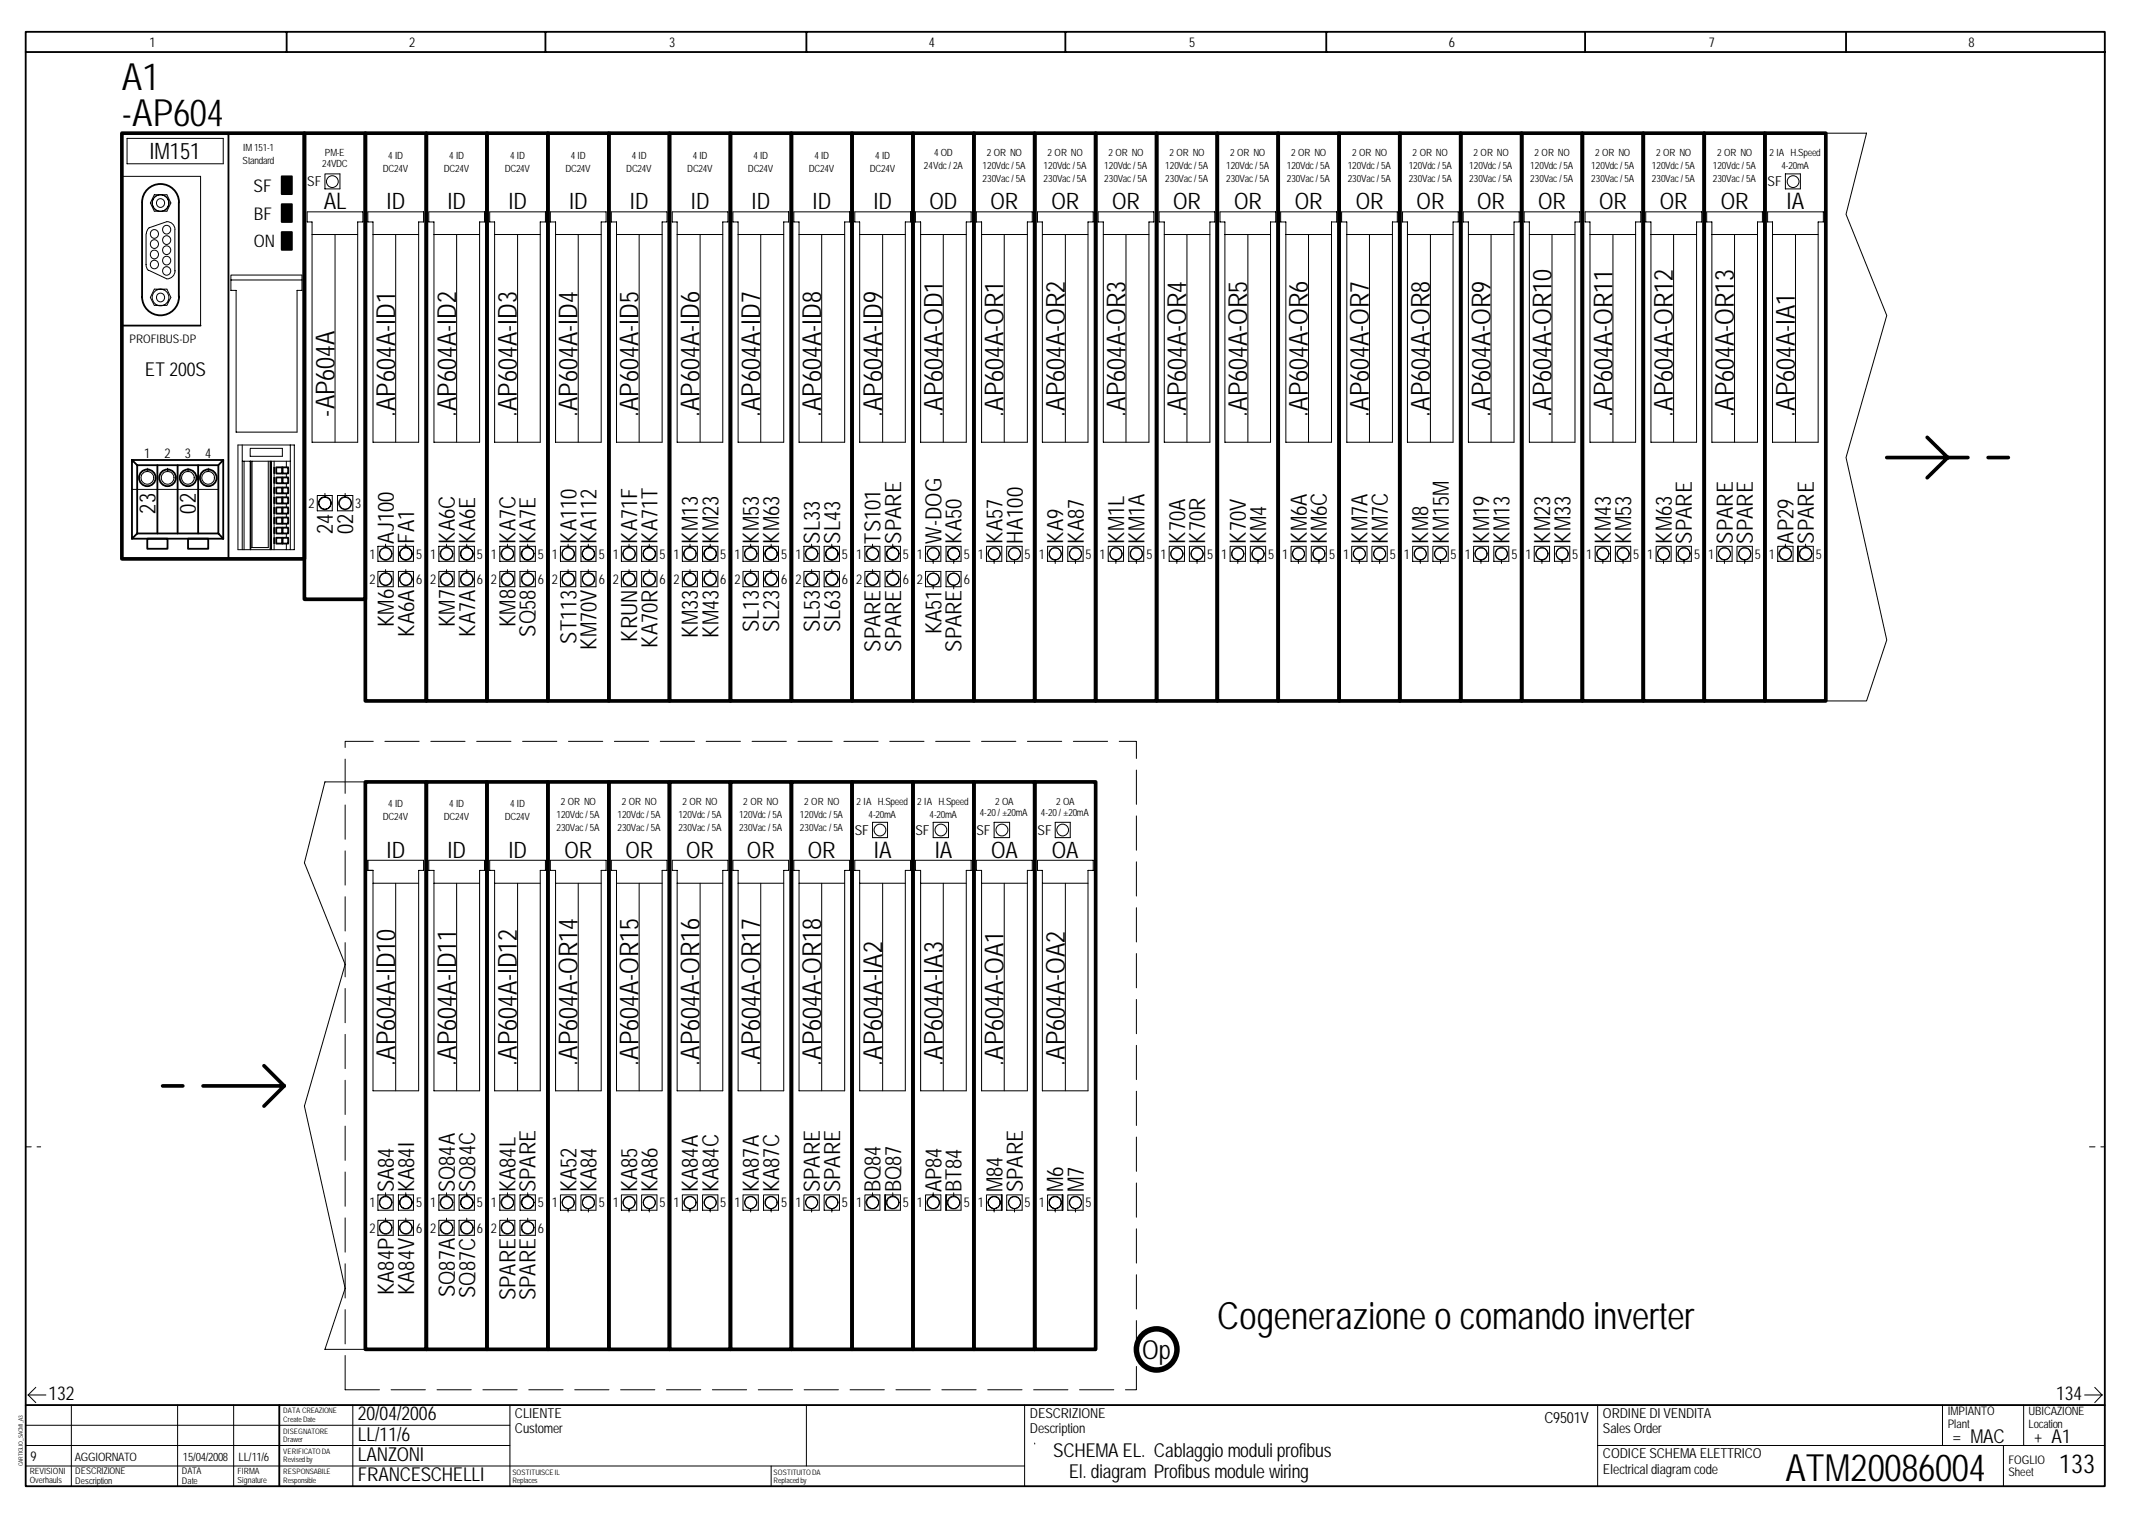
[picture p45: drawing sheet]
<svg xmlns="http://www.w3.org/2000/svg" width="297mm" height="210mm" viewBox="0 0 297 210" stroke-linecap="round" stroke-linejoin="round" font-family="sans-serif">
<defs><g id="words">
<g font-size="5.2">
<text x="16.8" y="17.4">-AP604</text>
<text x="16.8" y="12.4">A1</text>
<text x="168.3" y="183.8">Cogenerazione o comando inverter</text>
<text x="246.8" y="204.7">ATM20086004</text>
</g>
<g font-size="3.6">
<text x="46.2" y="57.6" transform="rotate(-90 46.2 57.6)">-AP604A</text>
<text x="54.6" y="57.6" transform="rotate(-90 54.6 57.6)">.AP604A-ID1</text>
<text x="63" y="57.6" transform="rotate(-90 63 57.6)">.AP604A-ID2</text>
<text x="71.5" y="57.6" transform="rotate(-90 71.5 57.6)">.AP604A-ID3</text>
<text x="79.8" y="57.6" transform="rotate(-90 79.8 57.6)">.AP604A-ID4</text>
<text x="88.3" y="57.6" transform="rotate(-90 88.3 57.6)">.AP604A-ID5</text>
<text x="96.7" y="57.6" transform="rotate(-90 96.7 57.6)">.AP604A-ID6</text>
<text x="105.1" y="57.6" transform="rotate(-90 105.1 57.6)">.AP604A-ID7</text>
<text x="113.5" y="57.6" transform="rotate(-90 113.5 57.6)">.AP604A-ID8</text>
<text x="121.9" y="57.6" transform="rotate(-90 121.9 57.6)">.AP604A-ID9</text>
<text x="130.3" y="57.6" transform="rotate(-90 130.3 57.6)">.AP604A-OD1</text>
<text x="138.7" y="57.6" transform="rotate(-90 138.7 57.6)">.AP604A-OR1</text>
<text x="147.2" y="57.6" transform="rotate(-90 147.2 57.6)">.AP604A-OR2</text>
<text x="155.6" y="57.6" transform="rotate(-90 155.6 57.6)">.AP604A-OR3</text>
<text x="164" y="57.6" transform="rotate(-90 164 57.6)">.AP604A-OR4</text>
<text x="172.4" y="57.6" transform="rotate(-90 172.4 57.6)">.AP604A-OR5</text>
<text x="180.8" y="57.6" transform="rotate(-90 180.8 57.6)">.AP604A-OR6</text>
<text x="189.2" y="57.6" transform="rotate(-90 189.2 57.6)">.AP604A-OR7</text>
<text x="197.6" y="57.6" transform="rotate(-90 197.6 57.6)">.AP604A-OR8</text>
<text x="206" y="57.6" transform="rotate(-90 206 57.6)">.AP604A-OR9</text>
<text x="214.4" y="57.6" transform="rotate(-90 214.4 57.6)">.AP604A-OR10</text>
<text x="222.9" y="57.6" transform="rotate(-90 222.9 57.6)">.AP604A-OR11</text>
<text x="231.2" y="57.6" transform="rotate(-90 231.2 57.6)">.AP604A-OR12</text>
<text x="239.7" y="57.6" transform="rotate(-90 239.7 57.6)">.AP604A-OR13</text>
<text x="248.1" y="57.6" transform="rotate(-90 248.1 57.6)">.AP604A-IA1</text>
<text x="54.6" y="147.4" transform="rotate(-90 54.6 147.4)">.AP604A-ID10</text>
<text x="63" y="147.4" transform="rotate(-90 63 147.4)">.AP604A-ID11</text>
<text x="71.5" y="147.4" transform="rotate(-90 71.5 147.4)">.AP604A-ID12</text>
<text x="79.8" y="147.4" transform="rotate(-90 79.8 147.4)">.AP604A-OR14</text>
<text x="88.3" y="147.4" transform="rotate(-90 88.3 147.4)">.AP604A-OR15</text>
<text x="96.7" y="147.4" transform="rotate(-90 96.7 147.4)">.AP604A-OR16</text>
<text x="105.1" y="147.4" transform="rotate(-90 105.1 147.4)">.AP604A-OR17</text>
<text x="113.5" y="147.4" transform="rotate(-90 113.5 147.4)">.AP604A-OR18</text>
<text x="121.9" y="147.4" transform="rotate(-90 121.9 147.4)">.AP604A-IA2</text>
<text x="130.3" y="147.4" transform="rotate(-90 130.3 147.4)">.AP604A-IA3</text>
<text x="138.7" y="147.4" transform="rotate(-90 138.7 147.4)">.AP604A-OA1</text>
<text x="147.2" y="147.4" transform="rotate(-90 147.2 147.4)">.AP604A-OA2</text>
<text x="157.9" y="187.9">Op</text>
<text x="284.6" y="203.7">133</text>
</g>
<g font-size="3.2">
<text x="44.7" y="29">AL</text>
<text x="246.9" y="29">IA</text>
<text x="120.8" y="118.6">IA</text>
<text x="129.2" y="118.6">IA</text>
</g>
<g font-size="3.1">
<text x="20.7" y="22">IM151</text>
<text x="53.4" y="29">ID</text>
<text x="61.8" y="29">ID</text>
<text x="70.3" y="29">ID</text>
<text x="78.7" y="29">ID</text>
<text x="87.1" y="29">ID</text>
<text x="95.5" y="29">ID</text>
<text x="103.9" y="29">ID</text>
<text x="112.3" y="29">ID</text>
<text x="120.7" y="29">ID</text>
<text x="128.5" y="29">OD</text>
<text x="136.9" y="29">OR</text>
<text x="145.3" y="29">OR</text>
<text x="153.7" y="29">OR</text>
<text x="162.2" y="29">OR</text>
<text x="170.6" y="29">OR</text>
<text x="179" y="29">OR</text>
<text x="187.4" y="29">OR</text>
<text x="195.8" y="29">OR</text>
<text x="204.2" y="29">OR</text>
<text x="212.6" y="29">OR</text>
<text x="221" y="29">OR</text>
<text x="229.4" y="29">OR</text>
<text x="237.8" y="29">OR</text>
<text x="21.5" y="71" transform="rotate(-90 21.5 71)">23</text>
<text x="27.1" y="71" transform="rotate(-90 27.1 71)">02</text>
<text x="46" y="73.8" transform="rotate(-90 46 73.8)">24</text>
<text x="48.8" y="73.8" transform="rotate(-90 48.8 73.8)">02</text>
<text x="54.4" y="75.2" transform="rotate(-90 54.4 75.2)">AJ100</text>
<text x="57.2" y="75.2" transform="rotate(-90 57.2 75.2)">FA1</text>
<text x="62.9" y="75.2" transform="rotate(-90 62.9 75.2)">KA6C</text>
<text x="65.7" y="75.2" transform="rotate(-90 65.7 75.2)">KA6E</text>
<text x="71.2" y="75.2" transform="rotate(-90 71.2 75.2)">KA7C</text>
<text x="74" y="75.2" transform="rotate(-90 74 75.2)">KA7E</text>
<text x="79.7" y="75.2" transform="rotate(-90 79.7 75.2)">KA110</text>
<text x="82.5" y="75.2" transform="rotate(-90 82.5 75.2)">KA112</text>
<text x="88.1" y="75.2" transform="rotate(-90 88.1 75.2)">KA71F</text>
<text x="90.9" y="75.2" transform="rotate(-90 90.9 75.2)">KA71T</text>
<text x="96.5" y="75.2" transform="rotate(-90 96.5 75.2)">KM13</text>
<text x="99.3" y="75.2" transform="rotate(-90 99.3 75.2)">KM23</text>
<text x="104.9" y="75.2" transform="rotate(-90 104.9 75.2)">KM53</text>
<text x="107.7" y="75.2" transform="rotate(-90 107.7 75.2)">KM63</text>
<text x="113.3" y="75.2" transform="rotate(-90 113.3 75.2)">SL33</text>
<text x="116.1" y="75.2" transform="rotate(-90 116.1 75.2)">SL43</text>
<text x="121.7" y="75.2" transform="rotate(-90 121.7 75.2)">TS101</text>
<text x="124.5" y="75.2" transform="rotate(-90 124.5 75.2)">SPARE</text>
<text x="130.1" y="75.2" transform="rotate(-90 130.1 75.2)">W-DOG</text>
<text x="132.9" y="75.2" transform="rotate(-90 132.9 75.2)">KA50</text>
<text x="138.6" y="75.2" transform="rotate(-90 138.6 75.2)">KA57</text>
<text x="141.4" y="75.2" transform="rotate(-90 141.4 75.2)">HA100</text>
<text x="147" y="75.2" transform="rotate(-90 147 75.2)">KA9</text>
<text x="149.8" y="75.2" transform="rotate(-90 149.8 75.2)">KA87</text>
<text x="155.4" y="75.2" transform="rotate(-90 155.4 75.2)">KM1L</text>
<text x="158.2" y="75.2" transform="rotate(-90 158.2 75.2)">KM1A</text>
<text x="163.8" y="75.2" transform="rotate(-90 163.8 75.2)">K70A</text>
<text x="166.6" y="75.2" transform="rotate(-90 166.6 75.2)">K70R</text>
<text x="172.2" y="75.2" transform="rotate(-90 172.2 75.2)">K70V</text>
<text x="175" y="75.2" transform="rotate(-90 175 75.2)">KM4</text>
<text x="180.6" y="75.2" transform="rotate(-90 180.6 75.2)">KM6A</text>
<text x="183.4" y="75.2" transform="rotate(-90 183.4 75.2)">KM6C</text>
<text x="189" y="75.2" transform="rotate(-90 189 75.2)">KM7A</text>
<text x="191.8" y="75.2" transform="rotate(-90 191.8 75.2)">KM7C</text>
<text x="197.4" y="75.2" transform="rotate(-90 197.4 75.2)">KM8</text>
<text x="200.3" y="75.2" transform="rotate(-90 200.3 75.2)">KM15M</text>
<text x="205.8" y="75.2" transform="rotate(-90 205.8 75.2)">KM19</text>
<text x="208.6" y="75.2" transform="rotate(-90 208.6 75.2)">KM13</text>
<text x="214.3" y="75.2" transform="rotate(-90 214.3 75.2)">KM23</text>
<text x="217.1" y="75.2" transform="rotate(-90 217.1 75.2)">KM33</text>
<text x="222.6" y="75.2" transform="rotate(-90 222.6 75.2)">KM43</text>
<text x="225.5" y="75.2" transform="rotate(-90 225.5 75.2)">KM53</text>
<text x="231.1" y="75.2" transform="rotate(-90 231.1 75.2)">KM63</text>
<text x="233.9" y="75.2" transform="rotate(-90 233.9 75.2)">SPARE</text>
<text x="239.5" y="75.2" transform="rotate(-90 239.5 75.2)">SPARE</text>
<text x="242.3" y="75.2" transform="rotate(-90 242.3 75.2)">SPARE</text>
<text x="247.9" y="75.2" transform="rotate(-90 247.9 75.2)">AP29</text>
<text x="250.7" y="75.2" transform="rotate(-90 250.7 75.2)">SPARE</text>
<text x="54.4" y="86.7" transform="rotate(-90 54.4 86.7)">KM6</text>
<text x="57.2" y="88" transform="rotate(-90 57.2 88)">KA6A</text>
<text x="62.9" y="86.7" transform="rotate(-90 62.9 86.7)">KM7</text>
<text x="65.7" y="88" transform="rotate(-90 65.7 88)">KA7A</text>
<text x="71.2" y="86.7" transform="rotate(-90 71.2 86.7)">KM8</text>
<text x="74" y="88" transform="rotate(-90 74 88)">SQ58</text>
<text x="79.7" y="89" transform="rotate(-90 79.7 89)">ST113</text>
<text x="82.5" y="89.9" transform="rotate(-90 82.5 89.9)">KM70V</text>
<text x="88.1" y="88.7" transform="rotate(-90 88.1 88.7)">KRUN</text>
<text x="90.9" y="89.6" transform="rotate(-90 90.9 89.6)">KA70R</text>
<text x="96.5" y="88.2" transform="rotate(-90 96.5 88.2)">KM33</text>
<text x="99.3" y="88.2" transform="rotate(-90 99.3 88.2)">KM43</text>
<text x="104.9" y="87.4" transform="rotate(-90 104.9 87.4)">SL13</text>
<text x="107.7" y="87.4" transform="rotate(-90 107.7 87.4)">SL23</text>
<text x="113.3" y="87.4" transform="rotate(-90 113.3 87.4)">SL53</text>
<text x="116.1" y="87.4" transform="rotate(-90 116.1 87.4)">SL63</text>
<text x="130.1" y="87.7" transform="rotate(-90 130.1 87.7)">KA51</text>
<text x="121.7" y="90.1" transform="rotate(-90 121.7 90.1)">SPARE</text>
<text x="124.5" y="90.1" transform="rotate(-90 124.5 90.1)">SPARE</text>
<text x="132.9" y="90.1" transform="rotate(-90 132.9 90.1)">SPARE</text>
<text x="53.4" y="118.6">ID</text>
<text x="61.8" y="118.6">ID</text>
<text x="70.3" y="118.6">ID</text>
<text x="78" y="118.6">OR</text>
<text x="86.4" y="118.6">OR</text>
<text x="94.8" y="118.6">OR</text>
<text x="103.2" y="118.6">OR</text>
<text x="111.7" y="118.6">OR</text>
<text x="137" y="118.6">OA</text>
<text x="145.4" y="118.6">OA</text>
<text x="54.4" y="164.9" transform="rotate(-90 54.4 164.9)">SA84</text>
<text x="57.2" y="164.9" transform="rotate(-90 57.2 164.9)">KA84I</text>
<text x="62.9" y="164.9" transform="rotate(-90 62.9 164.9)">SQ84A</text>
<text x="65.7" y="164.9" transform="rotate(-90 65.7 164.9)">SQ84C</text>
<text x="71.2" y="164.9" transform="rotate(-90 71.2 164.9)">KA84L</text>
<text x="74" y="164.9" transform="rotate(-90 74 164.9)">SPARE</text>
<text x="79.7" y="164.9" transform="rotate(-90 79.7 164.9)">KA52</text>
<text x="82.5" y="164.9" transform="rotate(-90 82.5 164.9)">KA84</text>
<text x="88.1" y="164.9" transform="rotate(-90 88.1 164.9)">KA85</text>
<text x="90.9" y="164.9" transform="rotate(-90 90.9 164.9)">KA86</text>
<text x="96.5" y="164.9" transform="rotate(-90 96.5 164.9)">KA84A</text>
<text x="99.3" y="164.9" transform="rotate(-90 99.3 164.9)">KA84C</text>
<text x="104.9" y="164.9" transform="rotate(-90 104.9 164.9)">KA87A</text>
<text x="107.7" y="164.9" transform="rotate(-90 107.7 164.9)">KA87C</text>
<text x="113.3" y="164.9" transform="rotate(-90 113.3 164.9)">SPARE</text>
<text x="116.1" y="164.9" transform="rotate(-90 116.1 164.9)">SPARE</text>
<text x="121.7" y="164.9" transform="rotate(-90 121.7 164.9)">BQ84</text>
<text x="124.5" y="164.9" transform="rotate(-90 124.5 164.9)">BQ87</text>
<text x="130.1" y="164.9" transform="rotate(-90 130.1 164.9)">AP84</text>
<text x="132.9" y="164.9" transform="rotate(-90 132.9 164.9)">BT84</text>
<text x="138.6" y="164.9" transform="rotate(-90 138.6 164.9)">M84</text>
<text x="141.4" y="164.9" transform="rotate(-90 141.4 164.9)">SPARE</text>
<text x="147" y="164.9" transform="rotate(-90 147 164.9)">M6</text>
<text x="149.8" y="164.9" transform="rotate(-90 149.8 164.9)">M7</text>
<text x="54.4" y="179.1" transform="rotate(-90 54.4 179.1)">KA84P</text>
<text x="57.2" y="179.1" transform="rotate(-90 57.2 179.1)">KA84V</text>
<text x="62.9" y="179.4" transform="rotate(-90 62.9 179.4)">SQ87A</text>
<text x="65.7" y="179.5" transform="rotate(-90 65.7 179.5)">SQ87C</text>
<text x="71.2" y="179.8" transform="rotate(-90 71.2 179.8)">SPARE</text>
<text x="74" y="179.8" transform="rotate(-90 74 179.8)">SPARE</text>
</g>
<g font-size="2.7">
<text x="20" y="52">ET 200S</text>
<text x="6.7" y="193.6">132</text>
<text x="49.4" y="196.4">20/04/2006</text>
<text x="284.2" y="193.6">134</text>
<text x="49.4" y="202">LANZONI</text>
<text x="49.4" y="199.2">LL/11/6</text>
<text x="145.6" y="201.4">SCHEMA EL. Cablaggio moduli profibus</text>
<text x="49.4" y="204.8">FRANCESCHELLI</text>
<text x="147.7" y="204.4">El. diagram Profibus module wiring</text>
</g>
<g font-size="2.6">
<text x="269.9" y="199.5">= MAC</text>
<text x="281.1" y="199.5">+ A1</text>
</g>
<g font-size="2.4">
<text x="35" y="26.5">SF</text>
<text x="35.1" y="30.4">BF</text>
<text x="35.1" y="34.2">ON</text>
</g>
<text font-size="2.1" x="213.5" y="196.7">C9501V</text>
<g font-size="1.9">
<text x="20.7" y="6.5">1</text>
<text x="56.6" y="6.5">2</text>
<text x="92.5" y="6.5">3</text>
<text x="128.4" y="6.5">4</text>
<text x="164.4" y="6.5">5</text>
<text x="200.3" y="6.5">6</text>
<text x="236.2" y="6.5">7</text>
<text x="272.1" y="6.5">8</text>
<text x="42.5" y="25.8">SF</text>
<text x="244.3" y="25.8">SF</text>
<text x="19.9" y="63.3">1</text>
<text x="22.7" y="63.3">2</text>
<text x="25.6" y="63.3">3</text>
<text x="28.4" y="63.3">4</text>
<text x="42.6" y="70.3">2</text>
<text x="49.1" y="70.3">3</text>
<text x="51.1" y="77.2">1</text>
<text x="57.5" y="77.2">5</text>
<text x="59.5" y="77.2">1</text>
<text x="65.9" y="77.2">5</text>
<text x="67.9" y="77.2">1</text>
<text x="74.3" y="77.2">5</text>
<text x="76.3" y="77.2">1</text>
<text x="82.8" y="77.2">5</text>
<text x="84.7" y="77.2">1</text>
<text x="91.1" y="77.2">5</text>
<text x="93.1" y="77.2">1</text>
<text x="99.6" y="77.2">5</text>
<text x="101.5" y="77.2">1</text>
<text x="108" y="77.2">5</text>
<text x="109.9" y="77.2">1</text>
<text x="116.4" y="77.2">5</text>
<text x="118.3" y="77.2">1</text>
<text x="124.8" y="77.2">5</text>
<text x="126.7" y="77.2">1</text>
<text x="133.2" y="77.2">5</text>
<text x="135.2" y="77.2">1</text>
<text x="141.6" y="77.2">5</text>
<text x="143.6" y="77.2">1</text>
<text x="150" y="77.2">5</text>
<text x="152" y="77.2">1</text>
<text x="158.5" y="77.2">5</text>
<text x="160.4" y="77.2">1</text>
<text x="166.9" y="77.2">5</text>
<text x="168.8" y="77.2">1</text>
<text x="175.3" y="77.2">5</text>
<text x="177.2" y="77.2">1</text>
<text x="183.7" y="77.2">5</text>
<text x="185.6" y="77.2">1</text>
<text x="192.1" y="77.2">5</text>
<text x="194" y="77.2">1</text>
<text x="200.5" y="77.2">5</text>
<text x="202.5" y="77.2">1</text>
<text x="208.9" y="77.2">5</text>
<text x="210.9" y="77.2">1</text>
<text x="217.3" y="77.2">5</text>
<text x="219.3" y="77.2">1</text>
<text x="225.7" y="77.2">5</text>
<text x="227.7" y="77.2">1</text>
<text x="234.2" y="77.2">5</text>
<text x="236.1" y="77.2">1</text>
<text x="242.5" y="77.2">5</text>
<text x="244.5" y="77.2">1</text>
<text x="251" y="77.2">5</text>
<text x="51.1" y="80.8">2</text>
<text x="57.5" y="80.8">6</text>
<text x="59.5" y="80.8">2</text>
<text x="65.9" y="80.8">6</text>
<text x="67.9" y="80.8">2</text>
<text x="74.3" y="80.8">6</text>
<text x="76.3" y="80.8">2</text>
<text x="82.8" y="80.8">6</text>
<text x="84.7" y="80.8">2</text>
<text x="91.1" y="80.8">6</text>
<text x="93.1" y="80.8">2</text>
<text x="99.6" y="80.8">6</text>
<text x="101.5" y="80.8">2</text>
<text x="108" y="80.8">6</text>
<text x="109.9" y="80.8">2</text>
<text x="116.4" y="80.8">6</text>
<text x="118.3" y="80.8">2</text>
<text x="124.8" y="80.8">6</text>
<text x="126.7" y="80.8">2</text>
<text x="133.2" y="80.8">6</text>
<text x="118.1" y="115.4">SF</text>
<text x="126.5" y="115.4">SF</text>
<text x="135" y="115.4">SF</text>
<text x="143.4" y="115.4">SF</text>
<text x="51.1" y="167">1</text>
<text x="57.5" y="167">5</text>
<text x="59.5" y="167">1</text>
<text x="65.9" y="167">5</text>
<text x="67.9" y="167">1</text>
<text x="74.3" y="167">5</text>
<text x="76.3" y="167">1</text>
<text x="82.8" y="167">5</text>
<text x="84.7" y="167">1</text>
<text x="91.1" y="167">5</text>
<text x="93.1" y="167">1</text>
<text x="99.6" y="167">5</text>
<text x="101.5" y="167">1</text>
<text x="108" y="167">5</text>
<text x="109.9" y="167">1</text>
<text x="116.4" y="167">5</text>
<text x="118.3" y="167">1</text>
<text x="124.8" y="167">5</text>
<text x="126.7" y="167">1</text>
<text x="133.2" y="167">5</text>
<text x="135.2" y="167">1</text>
<text x="141.6" y="167">5</text>
<text x="143.6" y="167">1</text>
<text x="150" y="167">5</text>
<text x="51.1" y="170.4">2</text>
<text x="57.5" y="170.4">6</text>
<text x="59.5" y="170.4">2</text>
<text x="65.9" y="170.4">6</text>
<text x="67.9" y="170.4">2</text>
<text x="74.3" y="170.4">6</text>
<text x="71.2" y="196">CLIENTE</text>
<text x="142.3" y="196">DESCRIZIONE</text>
<text x="221.5" y="196">ORDINE DI VENDITA</text>
<text x="4.2" y="202">9</text>
<text x="71.2" y="198.2">Customer</text>
<text x="142.3" y="198.2">Description</text>
<text x="221.5" y="201.7">CODICE SCHEMA ELETTRICO</text>
<text x="221.5" y="203.8">Electrical diagram code</text>
<text x="221.5" y="198.2">Sales Order</text>
</g>
<g font-size="1.6">
<text x="17.9" y="47.5">PROFIBUS-DP</text>
<text x="269.2" y="195.7">IMPIANTO</text>
<text x="269.2" y="197.5">Plant</text>
<text x="280.4" y="195.7">UBICAZIONE</text>
<text x="280.4" y="197.5">Location</text>
<text x="10.3" y="202">AGGIORNATO</text>
<text x="25.3" y="202">15/04/2008</text>
<text x="33" y="202">LL/11/6</text>
<text x="277.6" y="202.4">FOGLIO</text>
<text x="277.6" y="204.2">Sheet</text>
</g>
<g font-size="1.4">
<text x="33.5" y="22.7">Standard</text>
<text x="33.6" y="20.9">IM 151-1</text>
<text x="44.5" y="23.1">24VDC</text>
<text x="44.9" y="21.6">PM-E</text>
<text x="52.9" y="23.7">DC24V</text>
<text x="53.7" y="21.9">4 ID</text>
<text x="61.3" y="23.7">DC24V</text>
<text x="62.1" y="21.9">4 ID</text>
<text x="69.8" y="23.7">DC24V</text>
<text x="70.5" y="21.9">4 ID</text>
<text x="78.1" y="23.7">DC24V</text>
<text x="78.9" y="21.9">4 ID</text>
<text x="86.6" y="23.7">DC24V</text>
<text x="87.3" y="21.9">4 ID</text>
<text x="95" y="23.7">DC24V</text>
<text x="95.8" y="21.9">4 ID</text>
<text x="103.4" y="23.7">DC24V</text>
<text x="104.1" y="21.9">4 ID</text>
<text x="111.8" y="23.7">DC24V</text>
<text x="112.6" y="21.9">4 ID</text>
<text x="120.2" y="23.7">DC24V</text>
<text x="121" y="21.9">4 ID</text>
<text x="127.7" y="23.4">24Vdc / 2A</text>
<text x="129.1" y="21.6">4 OD</text>
<text x="135.8" y="23.4">120Vdc / 5A</text>
<text x="136.4" y="21.6">2 OR NO</text>
<text x="144.2" y="23.4">120Vdc / 5A</text>
<text x="144.8" y="21.6">2 OR NO</text>
<text x="152.6" y="23.4">120Vdc / 5A</text>
<text x="153.2" y="21.6">2 OR NO</text>
<text x="161.1" y="23.4">120Vdc / 5A</text>
<text x="161.6" y="21.6">2 OR NO</text>
<text x="169.5" y="23.4">120Vdc / 5A</text>
<text x="170" y="21.6">2 OR NO</text>
<text x="177.9" y="23.4">120Vdc / 5A</text>
<text x="178.5" y="21.6">2 OR NO</text>
<text x="186.3" y="23.4">120Vdc / 5A</text>
<text x="186.9" y="21.6">2 OR NO</text>
<text x="194.7" y="23.4">120Vdc / 5A</text>
<text x="195.3" y="21.6">2 OR NO</text>
<text x="203.1" y="23.4">120Vdc / 5A</text>
<text x="203.7" y="21.6">2 OR NO</text>
<text x="211.5" y="23.4">120Vdc / 5A</text>
<text x="212.1" y="21.6">2 OR NO</text>
<text x="219.9" y="23.4">120Vdc / 5A</text>
<text x="220.5" y="21.6">2 OR NO</text>
<text x="228.3" y="23.4">120Vdc / 5A</text>
<text x="228.9" y="21.6">2 OR NO</text>
<text x="236.7" y="23.4">120Vdc / 5A</text>
<text x="237.3" y="21.6">2 OR NO</text>
<text x="244.6" y="21.6">2 IA H.Speed</text>
<text x="246.2" y="23.4">4-20mA</text>
<text x="135.8" y="25.2">230Vac / 5A</text>
<text x="144.2" y="25.2">230Vac / 5A</text>
<text x="152.6" y="25.2">230Vac / 5A</text>
<text x="161.1" y="25.2">230Vac / 5A</text>
<text x="169.5" y="25.2">230Vac / 5A</text>
<text x="177.9" y="25.2">230Vac / 5A</text>
<text x="186.3" y="25.2">230Vac / 5A</text>
<text x="194.7" y="25.2">230Vac / 5A</text>
<text x="203.1" y="25.2">230Vac / 5A</text>
<text x="211.5" y="25.2">230Vac / 5A</text>
<text x="219.9" y="25.2">230Vac / 5A</text>
<text x="228.3" y="25.2">230Vac / 5A</text>
<text x="236.7" y="25.2">230Vac / 5A</text>
<text x="52.9" y="113.4">DC24V</text>
<text x="53.7" y="111.6">4 ID</text>
<text x="61.3" y="113.4">DC24V</text>
<text x="62.1" y="111.6">4 ID</text>
<text x="69.8" y="113.4">DC24V</text>
<text x="70.5" y="111.6">4 ID</text>
<text x="76.9" y="113.1">120Vdc / 5A</text>
<text x="77.5" y="111.3">2 OR NO</text>
<text x="85.3" y="113.1">120Vdc / 5A</text>
<text x="85.9" y="111.3">2 OR NO</text>
<text x="93.8" y="113.1">120Vdc / 5A</text>
<text x="94.3" y="111.3">2 OR NO</text>
<text x="102.1" y="113.1">120Vdc / 5A</text>
<text x="102.7" y="111.3">2 OR NO</text>
<text x="110.6" y="113.1">120Vdc / 5A</text>
<text x="111.2" y="111.3">2 OR NO</text>
<text x="118.4" y="111.3">2 IA H.Speed</text>
<text x="120.1" y="113.1">4-20mA</text>
<text x="126.8" y="111.3">2 IA H.Speed</text>
<text x="128.5" y="113.1">4-20mA</text>
<text x="135.4" y="112.8">4-20 / ±20mA</text>
<text x="137.5" y="111.3">2 OA</text>
<text x="143.9" y="112.8">4-20 / ±20mA</text>
<text x="146" y="111.3">2 OA</text>
<text x="76.9" y="114.9">230Vac / 5A</text>
<text x="85.3" y="114.9">230Vac / 5A</text>
<text x="93.8" y="114.9">230Vac / 5A</text>
<text x="102.1" y="114.9">230Vac / 5A</text>
<text x="110.6" y="114.9">230Vac / 5A</text>
</g>
<g font-size="1.3">
<text x="10.4" y="203.8">DESCRIZIONE</text>
<text x="25.1" y="203.8">DATA</text>
<text x="10.4" y="205.3">Description</text>
<text x="25.1" y="205.3">Date</text>
</g>
<g font-size="1.2">
<text x="4.1" y="203.8">REVISIONI</text>
<text x="32.8" y="203.8">FIRMA</text>
<text x="4.1" y="205.1">Overhauls</text>
<text x="32.8" y="205.1">Signature</text>
</g>
<g font-size="1">
<text x="39.2" y="195.4">DATA CREAZIONE</text>
<text x="39.2" y="196.6">Create Date</text>
<text x="39.2" y="198.2">DISEGNATORE</text>
<text x="39.2" y="199.4">Drawer</text>
<text x="39.2" y="201">VERIFICATO DA</text>
<text x="39.2" y="202.2">Revised by</text>
<text x="39.2" y="203.8">RESPONSABILE</text>
<text x="70.8" y="203.9">SOSTITUISCE IL</text>
<text x="106.9" y="203.9">SOSTITUITO DA</text>
<text x="39.2" y="205">Responsible</text>
<text x="70.8" y="205.1">Replaces</text>
<text x="106.9" y="205.1">Replaced by</text>
</g>
<text font-size=".8" x="3.2" y="202.8" transform="rotate(-90 3.2 202.8)">CARTIGLIO_SACMI_A3</text>
</g></defs>
<path d="M3.6 4.4h287.3v201.1h-287.3zM3.6 7.2h287.3M39.6 4.4v2.8M75.4 4.4v2.8M111.5 4.4v2.8M147.3 4.4v2.8M183.3 4.4v2.8M219.1 4.4v2.8M255.2 4.4v2.8M3.6 194.3h287.3M38.6 194.3v11.2" fill="none" stroke="#000" stroke-width=".25"/>
<g fill="none" stroke="#000" stroke-width=".14">
<path d="M3.6 197.1h66.9M3.6 199.9h66.9M3.9 192.9l1 1.1M3.9 192.9h2.4M4.9 191.8l-1 1.1M9.9 194.3v11.2M24.6 194.3v11.2M32.3 194.3v11.2M48.8 194.3v11.2M70.5 194.3v11.2M111.5 194.3v8.4M288.1 192.9h2.5"/>
<path d="M289.5 191.8l1.1 1.1M290.6 192.9l-1.1 1.1M3.6 202.7h138M106.6 202.7v2.8"/>
</g>
<path d="M3.6 158.6h2M288.8 158.6h2.1" fill="none" stroke="#000" stroke-width=".14" stroke-dasharray=".8 .8"/>
<path d="M113.9 195h26v7h-26z" fill="#fff"/>
<g fill="none" stroke="#000" stroke-width=".14">
<path d="M16.8 18.4h25.3v58.9h-25.3zM17.6 19.1h13.3v3.5h-13.3zM42.1 18.4h8.4v64.5h-8.4zM50.5 18.4h8.4v78.5h-8.4zM58.9 18.4h8.4v78.5h-8.4zM67.3 18.4h8.4v78.5h-8.4zM75.7 18.4h8.5v78.5h-8.5zM84.2 18.4h8.3v78.5h-8.3zM92.5 18.4h8.5v78.5h-8.5zM101 18.4h8.4v78.5h-8.4zM109.4 18.4h8.4v78.5h-8.4zM117.8 18.4h8.4v78.5h-8.4z"/>
<path d="M126.2 18.4h8.4v78.5h-8.4zM134.6 18.4h8.4v78.5h-8.4zM143 18.4h8.4v78.5h-8.4zM151.4 18.4h8.5v78.5h-8.5zM159.9 18.4h8.4v78.5h-8.4zM168.3 18.4h8.4v78.5h-8.4zM176.7 18.4h8.4v78.5h-8.4zM185.1 18.4h8.4v78.5h-8.4zM193.5 18.4h8.4v78.5h-8.4zM201.9 18.4h8.4v78.5h-8.4zM210.3 18.4h8.4v78.5h-8.4zM218.7 18.4h8.4v78.5h-8.4z"/>
<path d="M227.1 18.4h8.5v78.5h-8.5zM235.6 18.4h8.3v78.5h-8.3zM243.9 18.4h8.5v78.5h-8.5zM252.4 18.4h5.6l-2.8 11.2 5.6 14-5.6 19.7 5.6 25.2-2.8 8.4h-5.6zM16.8 24.4h10.9v20.6M20.2 36.6l.1 .6 .2 .2M20.2 32.3v4.3M20.5 37.4l2.5 1.1M20.6 31.5l-.2 .3-.2 .5M21.3 40h1.8l.5 1.1-.5 1.1h-1.8l-.5-1.1zM21.3 26.9h1.8l.5 1.2-.5 1.1h-1.8l-.5-1.1zM23 30.6a1.11 1.11 0 0 1 1.2 1.1"/>
<path d="M23.1 30.6l-2.5 .9M24.2 31.7v5.7M24.2 37.4a1.13 1.13 0 0 1-1.2 1.2M31.9 38.7v-.7h9.8v2.2h-.6v19.6h-8.5v-19.6h-.7v-1.5h9.8M42.5 29.3h7.7v1.4h-.8v30.5h-6.3v-30.5h-.6zM43.1 32.4h6.3M44.9 24h2.1v2.1h-2.1zM46.3 32.4v28.8M50.8 29.3h7.7v1.4h-.6v30.5h-6.3v-30.5h-.8zM51.6 32.4h6.3M54.7 32.4v28.8M59.3 29.3h7.7v1.4h-.7v30.5h-6.3v-30.5h-.7z"/>
<path d="M60 32.4h6.3M63.1 32.4v28.8M67.7 29.3h7.7v1.4h-.7v30.5h-6.3v-30.5h-.7zM68.4 32.4h6.3M71.5 32.4v28.8M76.1 29.3h7.7v1.4h-.7v30.5h-6.3v-30.5h-.7zM76.8 32.4h6.3M79.9 32.4v28.8M84.5 29.3h7.7v1.4h-.7v30.5h-6.3v-30.5h-.7zM85.2 32.4h6.3M88.3 32.4v28.8M92.9 29.3h7.7v1.4h-.7v30.5h-6.3v-30.5h-.7z"/>
<path d="M93.6 32.4h6.3M96.8 32.4v28.8M101.3 29.3h7.7v1.4h-.7v30.5h-6.3v-30.5h-.7zM102 32.4h6.3M105.2 32.4v28.8M109.7 29.3h7.7v1.4h-.6v30.5h-6.4v-30.5h-.7zM110.4 32.4h6.4M113.6 32.4v28.8M118.1 29.3h7.8v1.4h-.8v30.5h-6.3v-30.5h-.7zM118.8 32.4h6.3M122 32.4v28.8M126.5 29.3h7.7v1.4h-.6v30.5h-6.3v-30.5h-.8z"/>
<path d="M127.3 32.4h6.3M130.4 32.4v28.8M135 29.3h7.7v1.4h-.7v30.5h-6.3v-30.5h-.7zM135.7 32.4h6.3M138.8 32.4v28.8M143.4 29.3h7.7v1.4h-.7v30.5h-6.3v-30.5h-.7zM144.1 32.4h6.3M147.3 32.4v28.8M151.8 29.3h7.7v1.4h-.7v30.5h-6.3v-30.5h-.7zM152.5 32.4h6.3M155.6 32.4v28.8M160.2 29.3h7.7v1.4h-.7v30.5h-6.3v-30.5h-.7z"/>
<path d="M160.9 32.4h6.3M164.1 32.4v28.8M168.6 29.3h7.7v1.4h-.7v30.5h-6.3v-30.5h-.7zM169.3 32.4h6.3M172.5 32.4v28.8M177 29.3h7.8v1.4h-.8v30.5h-6.3v-30.5h-.7zM177.7 32.4h6.3M180.9 32.4v28.8M185.4 29.3h7.7v1.4h-.6v30.5h-6.3v-30.5h-.8zM186.2 32.4h6.3M189.3 32.4v28.8M193.9 29.3h7.7v1.4h-.8v30.5h-6.3v-30.5h-.6z"/>
<path d="M194.5 32.4h6.3M197.7 32.4v28.8M202.2 29.3h7.8v1.4h-.7v30.5h-6.3v-30.5h-.8zM203 32.4h6.3M206.1 32.4v28.8M210.7 29.3h7.7v1.4h-.7v30.5h-6.3v-30.5h-.7zM211.4 32.4h6.3M214.5 32.4v28.8M219.1 29.3h7.7v1.4h-.7v30.5h-6.3v-30.5h-.7zM219.8 32.4h6.3M222.9 32.4v28.8M227.5 29.3h7.7v1.4h-.7v30.5h-6.3v-30.5h-.7z"/>
<path d="M228.2 32.4h6.3M231.3 32.4v28.8M235.9 29.3h7.7v1.4h-.7v30.5h-6.3v-30.5h-.7zM236.6 32.4h6.3M239.8 32.4v28.8M244.3 29.3h7.7v1.4h-.7v30.5h-6.3v-30.5h-.7zM245 32.4h6.3M246.8 24h2.1v2.1h-2.1zM248.2 32.4v28.8M18.2 67.7h12M20.4 64.7v.5M20.5 64.9h.1"/>
<path d="M23.2 64.7v.5M23.3 64.9h.1M26 64.7v.5M26.1 64.9h.1M28.8 64.7v.5M28.9 64.9h.1M32.9 61.5h7.8v14.5h-7.8zM33.5 61.5v2.3M33.7 63.8v12.2M34.6 62h4.4v1.1h-4.4zM34.6 63.8v12.2M34.7 63.8v12.2"/>
<path d="M34.8 63.8v11.9h2.3v-11.9M37.3 63.8v12.2M37.4 63.8v12.2M37.5 63.8v12.2M37.9 63.8v12.2M39.6 63.8v.8M39.6 65.5v.5M39.6 66.8v.6M39.6 68.2v.6M39.6 69.6v.6M39.6 71v.6M39.6 72.4v.6"/>
<path d="M39.6 73.8v.6M39.6 75.2v.8M40.1 63.8h-6.6v12.2M40.1 61.5v14.5M43.9 68.5h2v2.1h-2zM44.9 68.2v.5M46.6 68.5h2.2v2.1h-2.2zM47.7 68.2v.5M52.2 79h2.2v2.1h-2.2zM52.2 75.5h2.2v2.1h-2.2zM53.3 75.2v.5M53.3 78.8v.4"/>
<path d="M55.1 75.5h2v2.1h-2zM55.1 79h2v2.1h-2zM56.1 75.2v.5M56.1 78.8v.4M60.7 79h2.1v2.1h-2.1zM60.7 75.5h2.1v2.1h-2.1zM61.7 75.2v.5M61.7 78.8v.4M63.5 75.5h2.1v2.1h-2.1zM63.5 79h2.1v2.1h-2.1zM64.5 75.2v.5M64.5 78.8v.4"/>
<path d="M69.1 79h2.1v2.1h-2.1zM69.1 75.5h2.1v2.1h-2.1zM70.1 75.2v.5M70.1 78.8v.4M71.9 75.5h2.1v2.1h-2.1zM71.9 79h2.1v2.1h-2.1zM72.9 75.2v.5M72.9 78.8v.4M77.5 79h2.1v2.1h-2.1zM77.5 75.5h2.1v2.1h-2.1zM78.5 75.2v.5M78.5 78.8v.4"/>
<path d="M80.3 75.5h2.1v2.1h-2.1zM80.3 79h2.1v2.1h-2.1zM81.3 75.2v.5M81.3 78.8v.4M85.9 79h2.1v2.1h-2.1zM85.9 75.5h2.1v2.1h-2.1zM86.9 75.2v.5M86.9 78.8v.4M88.7 75.5h2.1v2.1h-2.1zM88.7 79h2.1v2.1h-2.1zM89.7 75.2v.5M89.7 78.8v.4"/>
<path d="M94.3 79h2.1v2.1h-2.1zM94.3 75.5h2.1v2.1h-2.1zM95.4 75.2v.5M95.4 78.8v.4M97.1 75.5h2.1v2.1h-2.1zM97.1 79h2.1v2.1h-2.1zM98.2 75.2v.5M98.2 78.8v.4M102.7 79h2.1v2.1h-2.1zM102.7 75.5h2.1v2.1h-2.1zM103.8 75.2v.5M103.8 78.8v.4"/>
<path d="M105.5 75.5h2.1v2.1h-2.1zM105.5 79h2.1v2.1h-2.1zM106.6 75.2v.5M106.6 78.8v.4M111.1 79h2.1v2.1h-2.1zM111.1 75.5h2.1v2.1h-2.1zM112.2 75.2v.5M112.2 78.8v.4M113.9 75.5h2.1v2.1h-2.1zM113.9 79h2.1v2.1h-2.1zM115 75.2v.5M115 78.8v.4"/>
<path d="M119.5 79h2.1v2.1h-2.1zM119.5 75.5h2.1v2.1h-2.1zM120.6 75.2v.5M120.6 78.8v.4M122.3 75.5h2.2v2.1h-2.2zM122.3 79h2.2v2.1h-2.2zM123.4 75.2v.5M123.4 78.8v.4M127.9 79h2.1v2.1h-2.1zM127.9 75.5h2.1v2.1h-2.1zM129 77.4v.5M130.8 75.5h2v2.1h-2z"/>
<path d="M130.8 79h2v2.1h-2zM131.8 77.4v.5M136.4 75.5h2.1v2.1h-2.1zM137.4 77.4v.5M139.1 75.5h2.2v2.1h-2.2zM140.2 77.4v.5M144.8 75.5h2.1v2.1h-2.1zM145.9 77.4v.5M147.6 75.5h2.1v2.1h-2.1zM148.7 77.4v.5M153.2 75.5h2.1v2.1h-2.1zM154.2 77.4v.5"/>
<path d="M156 75.5h2.1v2.1h-2.1zM157.1 77.4v.5M161.6 75.5h2.1v2.1h-2.1zM162.7 77.4v.5M164.4 75.5h2.1v2.1h-2.1zM165.5 77.4v.5M170 75.5h2.1v2.1h-2.1zM171.1 77.4v.5M172.8 75.5h2.1v2.1h-2.1zM173.9 77.4v.5M178.5 75.5h2v2.1h-2zM179.5 77.4v.5"/>
<path d="M181.2 75.5h2.1v2.1h-2.1zM182.3 77.4v.5M186.8 75.5h2.2v2.1h-2.2zM187.9 77.4v.5M189.6 75.5h2.1v2.1h-2.1zM190.7 77.4v.5M195.3 75.5h2.1v2.1h-2.1zM196.3 77.4v.5M198.1 75.5h2.1v2.1h-2.1zM199.1 77.4v.5M203.7 75.5h2.1v2.1h-2.1zM204.7 77.4v.5"/>
<path d="M206.5 75.5h2.1v2.1h-2.1zM207.5 77.4v.5M212.1 75.5h2.1v2.1h-2.1zM213.1 77.4v.5M214.9 75.5h2.1v2.1h-2.1zM215.9 77.4v.5M220.5 75.5h2.1v2.1h-2.1zM221.5 77.4v.5M223.3 75.5h2.1v2.1h-2.1zM224.3 77.4v.5M228.9 75.5h2.1v2.1h-2.1zM229.9 77.4v.5"/>
<path d="M231.7 75.5h2.1v2.1h-2.1zM232.8 77.4v.5M237.3 75.5h2.1v2.1h-2.1zM238.4 77.4v.5M240.1 75.5h2.1v2.1h-2.1zM241.1 77.4v.5M245.7 75.5h2.1v2.1h-2.1zM246.8 75.2v.5M248.5 75.5h2.1v2.1h-2.1M249.6 75.2v.5M129 80.9v.5M131.8 80.9v.5"/>
<path d="M44.9 108.1h5.6v78.5h-5.6l2.8-8.4-5.6-25.2 5.6-19.7-5.6-14zM50.5 108.1h8.4v78.5h-8.4zM50.8 119h7.7v1.4h-.6v30.4h-6.3v-30.4h-.8zM58.9 108.1h8.4v78.5h-8.4zM59.3 119h7.7v1.4h-.7v30.4h-6.3v-30.4h-.7zM67.3 108.1h8.4v78.5h-8.4zM67.7 119h7.7v1.4h-.7v30.4h-6.3v-30.4h-.7zM75.7 108.1h8.5v78.5h-8.5zM76.1 119h7.7v1.4h-.7v30.4h-6.3v-30.4h-.7zM84.2 108.1h8.3v78.5h-8.3zM84.5 119h7.7v1.4h-.7v30.4h-6.3v-30.4h-.7zM92.5 108.1h8.5v78.5h-8.5z"/>
<path d="M92.9 119h7.7v1.4h-.7v30.4h-6.3v-30.4h-.7zM101 108.1h8.4v78.5h-8.4zM101.3 119h7.7v1.4h-.7v30.4h-6.3v-30.4h-.7zM109.4 108.1h8.4v78.5h-8.4zM109.7 119h7.7v1.4h-.6v30.4h-6.4v-30.4h-.7zM117.8 108.1h8.4v78.5h-8.4zM118.1 119h7.8v1.4h-.8v30.4h-6.3v-30.4h-.7zM120.6 113.7h2.1v2.1h-2.1zM126.2 108.1h8.4v78.5h-8.4zM126.5 119h7.7v1.4h-.6v30.4h-6.3v-30.4h-.8zM129 113.7h2.1v2.1h-2.1zM134.6 108.1h8.4v78.5h-8.4z"/>
<path d="M135 119h7.7v1.4h-.7v30.4h-6.3v-30.4h-.7zM137.4 113.7h2.1v2.1h-2.1zM143 108.1h8.4v78.5h-8.4zM143.4 119h7.7v1.4h-.7v30.4h-6.3v-30.4h-.7zM145.9 113.7h2v2.1h-2zM51.6 122.1h6.3M54.7 122.1v28.7M60 122.1h6.3M63.1 122.1v28.7M68.4 122.1h6.3M71.5 122.1v28.7M76.8 122.1h6.3"/>
<path d="M79.9 122.1v28.7M85.2 122.1h6.3M88.3 122.1v28.7M93.6 122.1h6.3M96.8 122.1v28.7M102 122.1h6.3M105.2 122.1v28.7M110.4 122.1h6.4M113.6 122.1v28.7M118.8 122.1h6.3M122 122.1v28.7M127.3 122.1h6.3"/>
<path d="M130.4 122.1v28.7M135.7 122.1h6.3M138.8 122.1v28.7M144.1 122.1h6.3M147.3 122.1v28.7M52.2 168.7h2.2v2.1h-2.2zM52.2 165.2h2.2v2.1h-2.2zM53.3 164.9v.5M53.3 168.4v.5M55.1 165.2h2v2.1h-2zM55.1 168.7h2v2.1h-2zM56.1 164.9v.5"/>
<path d="M56.1 168.4v.5M60.7 168.7h2.1v2.1h-2.1zM60.7 165.2h2.1v2.1h-2.1zM61.7 164.9v.5M61.7 168.4v.5M63.5 165.2h2.1v2.1h-2.1zM63.5 168.7h2.1v2.1h-2.1zM64.5 164.9v.5M64.5 168.4v.5M69.1 168.7h2.1v2.1h-2.1zM69.1 165.2h2.1v2.1h-2.1zM70.1 164.9v.5"/>
<path d="M70.1 168.4v.5M71.9 165.2h2.1v2.1h-2.1zM71.9 168.7h2.1v2.1h-2.1zM72.9 164.9v.5M72.9 168.4v.5M77.5 165.2h2.1v2.1h-2.1zM78.5 167.1v.5M80.3 165.2h2.1v2.1h-2.1zM81.4 167.1l-.1 .5M85.9 165.2h2.1v2.1h-2.1zM86.9 167.1v.5M88.7 165.2h2.1v2.1h-2.1z"/>
<path d="M89.7 167.1v.5M94.3 165.2h2.1v2.1h-2.1zM95.4 167.1v.5M97.1 165.2h2.1v2.1h-2.1zM98.2 167.1v.5M102.7 165.2h2.1v2.1h-2.1zM103.8 167.1v.5M105.5 165.2h2.1v2.1h-2.1zM106.6 167.1v.5M111.1 165.2h2.1v2.1h-2.1zM112.2 167.1v.5M113.9 165.2h2.1v2.1h-2.1z"/>
<path d="M115 167.1v.5M119.5 165.2h2.1v2.1h-2.1zM120.6 164.9v.5M122.3 165.2h2.2v2.1h-2.2M123.4 164.9v.5M127.9 165.2h2.1v2.1h-2.1zM129 164.9v.5M130.8 165.2h2v2.1h-2M131.8 164.9v.5M137.4 167.1v.5M138.5 165.2h-2.1v2.1h2.1M139.1 165.2h2.2v2.1h-2.2z"/>
<path d="M140.2 167.1v.5M145.9 167.1v.5M146.9 165.2h-2.1v2.1h2.1M147.6 165.2h2.1v2.1h-2.1zM148.7 167.1v.5M141.6 194.3v11.2M143 199.5h.1M220.8 199.9h70.1M220.8 194.3v11.2M268.5 194.3v5.6M276.9 199.9v5.6M279.7 194.3v5.6"/>
<circle cx="21.3" cy="35.2" r=".58"/>
<circle cx="21.3" cy="32.3" r=".58"/>
<circle cx="21.3" cy="33.7" r=".58"/>
<circle cx="21.3" cy="36.6" r=".58"/>
<circle cx="22.2" cy="28.1" r=".58"/>
<circle cx="22.2" cy="28.1" r="1.15"/>
<circle cx="23" cy="36" r=".58"/>
<circle cx="23" cy="31.7" r=".58"/>
<circle cx="23" cy="33.2" r=".58"/>
<circle cx="23" cy="34.6" r=".58"/>
<circle cx="23" cy="37.5" r=".58"/>
<circle cx="45.9" cy="25.1" r=".81"/>
<circle cx="247.8" cy="25.1" r=".81"/>
<circle cx="22.2" cy="41.1" r=".58"/>
<circle cx="22.2" cy="41.1" r="1.15"/>
<circle cx="20.4" cy="66.1" r=".88"/>
<circle cx="23.2" cy="66.1" r=".87"/>
<circle cx="26" cy="66.1" r=".87"/>
<circle cx="28.8" cy="66" r=".87"/>
<circle cx="44.9" cy="69.6" r=".88"/>
<circle cx="44.9" cy="69.6" r=".81"/>
<circle cx="47.7" cy="69.6" r=".89"/>
<circle cx="47.7" cy="69.6" r=".81"/>
<circle cx="53.3" cy="76.6" r=".81"/>
<circle cx="53.3" cy="76.6" r=".87"/>
<circle cx="56.1" cy="76.6" r=".81"/>
<circle cx="56.1" cy="76.6" r=".86"/>
<circle cx="61.7" cy="76.6" r=".81"/>
<circle cx="61.7" cy="76.6" r=".87"/>
<circle cx="64.5" cy="76.6" r=".81"/>
<circle cx="64.5" cy="76.6" r=".87"/>
<circle cx="70.1" cy="76.6" r=".86"/>
<circle cx="70.2" cy="76.6" r=".81"/>
<circle cx="72.9" cy="76.6" r=".88"/>
<circle cx="72.9" cy="76.6" r=".81"/>
<circle cx="78.5" cy="76.6" r=".81"/>
<circle cx="78.5" cy="76.6" r=".87"/>
<circle cx="81.3" cy="76.6" r=".81"/>
<circle cx="81.3" cy="76.6" r=".86"/>
<circle cx="87" cy="76.6" r=".81"/>
<circle cx="87" cy="76.6" r=".87"/>
<circle cx="89.8" cy="76.6" r=".81"/>
<circle cx="89.8" cy="76.6" r=".87"/>
<circle cx="95.4" cy="76.6" r=".86"/>
<circle cx="95.4" cy="76.6" r=".81"/>
<circle cx="98.2" cy="76.6" r=".81"/>
<circle cx="98.2" cy="76.6" r=".87"/>
<circle cx="103.8" cy="76.6" r=".81"/>
<circle cx="103.8" cy="76.6" r=".87"/>
<circle cx="106.6" cy="76.6" r=".86"/>
<circle cx="106.6" cy="76.6" r=".81"/>
<circle cx="112.2" cy="76.6" r=".81"/>
<circle cx="112.2" cy="76.6" r=".87"/>
<circle cx="115" cy="76.6" r=".81"/>
<circle cx="115" cy="76.6" r=".87"/>
<circle cx="120.6" cy="76.6" r=".86"/>
<circle cx="120.6" cy="76.6" r=".81"/>
<circle cx="123.4" cy="76.6" r=".81"/>
<circle cx="123.4" cy="76.6" r=".87"/>
<circle cx="129" cy="76.6" r=".84"/>
<circle cx="129" cy="76.6" r=".81"/>
<circle cx="131.8" cy="76.6" r=".84"/>
<circle cx="131.8" cy="76.6" r=".81"/>
<circle cx="137.4" cy="76.6" r=".84"/>
<circle cx="137.4" cy="76.6" r=".81"/>
<circle cx="140.2" cy="76.6" r=".84"/>
<circle cx="140.2" cy="76.6" r=".81"/>
<circle cx="145.9" cy="76.6" r=".85"/>
<circle cx="145.9" cy="76.6" r=".81"/>
<circle cx="148.6" cy="76.6" r=".86"/>
<circle cx="148.7" cy="76.6" r=".81"/>
<circle cx="154.2" cy="76.6" r=".84"/>
<circle cx="154.2" cy="76.6" r=".81"/>
<circle cx="157" cy="76.6" r=".84"/>
<circle cx="157.1" cy="76.6" r=".81"/>
<circle cx="162.7" cy="76.6" r=".84"/>
<circle cx="162.7" cy="76.6" r=".81"/>
<circle cx="165.5" cy="76.6" r=".84"/>
<circle cx="165.5" cy="76.6" r=".81"/>
<circle cx="171.1" cy="76.6" r=".86"/>
<circle cx="171.1" cy="76.6" r=".81"/>
<circle cx="173.9" cy="76.6" r=".86"/>
<circle cx="173.9" cy="76.6" r=".81"/>
<circle cx="179.5" cy="76.6" r=".84"/>
<circle cx="179.5" cy="76.6" r=".81"/>
<circle cx="182.3" cy="76.6" r=".84"/>
<circle cx="182.3" cy="76.6" r=".81"/>
<circle cx="187.9" cy="76.6" r=".84"/>
<circle cx="187.9" cy="76.6" r=".81"/>
<circle cx="190.7" cy="76.6" r=".85"/>
<circle cx="190.7" cy="76.6" r=".81"/>
<circle cx="196.3" cy="76.6" r=".86"/>
<circle cx="196.3" cy="76.6" r=".81"/>
<circle cx="199.1" cy="76.6" r=".86"/>
<circle cx="199.1" cy="76.6" r=".81"/>
<circle cx="204.7" cy="76.6" r=".84"/>
<circle cx="204.7" cy="76.6" r=".81"/>
<circle cx="207.5" cy="76.6" r=".85"/>
<circle cx="207.5" cy="76.6" r=".81"/>
<circle cx="213.1" cy="76.6" r=".84"/>
<circle cx="213.1" cy="76.6" r=".81"/>
<circle cx="215.9" cy="76.6" r=".85"/>
<circle cx="215.9" cy="76.6" r=".81"/>
<circle cx="221.5" cy="76.6" r=".86"/>
<circle cx="221.6" cy="76.6" r=".81"/>
<circle cx="224.3" cy="76.6" r=".84"/>
<circle cx="224.4" cy="76.6" r=".81"/>
<circle cx="229.9" cy="76.6" r=".84"/>
<circle cx="229.9" cy="76.6" r=".81"/>
<circle cx="232.8" cy="76.6" r=".85"/>
<circle cx="232.8" cy="76.6" r=".81"/>
<circle cx="238.4" cy="76.6" r=".84"/>
<circle cx="238.4" cy="76.6" r=".81"/>
<circle cx="241.1" cy="76.6" r=".85"/>
<circle cx="241.2" cy="76.6" r=".81"/>
<circle cx="246.8" cy="76.6" r=".87"/>
<circle cx="246.8" cy="76.6" r=".81"/>
<circle cx="249.6" cy="76.6" r=".81"/>
<circle cx="249.6" cy="76.6" r=".87"/>
<circle cx="53.3" cy="80.1" r=".81"/>
<circle cx="53.3" cy="80.1" r=".88"/>
<circle cx="56.1" cy="80.1" r=".81"/>
<circle cx="56.1" cy="80.1" r=".88"/>
<circle cx="61.7" cy="80.1" r=".88"/>
<circle cx="61.7" cy="80.1" r=".81"/>
<circle cx="64.5" cy="80.1" r=".81"/>
<circle cx="64.5" cy="80.1" r=".88"/>
<circle cx="70.1" cy="80.1" r=".87"/>
<circle cx="70.2" cy="80.1" r=".81"/>
<circle cx="72.9" cy="80.1" r=".89"/>
<circle cx="72.9" cy="80.1" r=".81"/>
<circle cx="78.5" cy="80.1" r=".88"/>
<circle cx="78.5" cy="80.1" r=".81"/>
<circle cx="81.3" cy="80.1" r=".81"/>
<circle cx="81.3" cy="80.1" r=".87"/>
<circle cx="87" cy="80.1" r=".81"/>
<circle cx="87" cy="80.1" r=".88"/>
<circle cx="89.7" cy="80.1" r=".88"/>
<circle cx="89.8" cy="80.1" r=".81"/>
<circle cx="95.4" cy="80.1" r=".87"/>
<circle cx="95.4" cy="80.1" r=".81"/>
<circle cx="98.2" cy="80.1" r=".88"/>
<circle cx="98.2" cy="80.1" r=".81"/>
<circle cx="103.8" cy="80.1" r=".81"/>
<circle cx="103.8" cy="80.1" r=".88"/>
<circle cx="106.6" cy="80.1" r=".87"/>
<circle cx="106.6" cy="80.1" r=".81"/>
<circle cx="112.2" cy="80.1" r=".88"/>
<circle cx="112.2" cy="80.1" r=".81"/>
<circle cx="115" cy="80.1" r=".81"/>
<circle cx="115" cy="80.1" r=".87"/>
<circle cx="120.6" cy="80.1" r=".87"/>
<circle cx="120.6" cy="80.1" r=".81"/>
<circle cx="123.4" cy="80.1" r=".88"/>
<circle cx="123.4" cy="80.1" r=".81"/>
<circle cx="129" cy="80.1" r=".84"/>
<circle cx="129" cy="80.1" r=".81"/>
<circle cx="131.8" cy="80.1" r=".84"/>
<circle cx="131.8" cy="80.1" r=".81"/>
<circle cx="121.6" cy="114.8" r=".81"/>
<circle cx="130.1" cy="114.8" r=".81"/>
<circle cx="138.5" cy="114.8" r=".82"/>
<circle cx="146.9" cy="114.8" r=".81"/>
<circle cx="53.3" cy="166.3" r=".88"/>
<circle cx="53.3" cy="166.3" r=".81"/>
<circle cx="53.3" cy="169.8" r=".81"/>
<circle cx="53.3" cy="169.8" r=".87"/>
<circle cx="56.1" cy="166.3" r=".89"/>
<circle cx="56.1" cy="166.3" r=".81"/>
<circle cx="56.1" cy="169.8" r=".81"/>
<circle cx="56.1" cy="169.8" r=".86"/>
<circle cx="61.7" cy="166.3" r=".89"/>
<circle cx="61.7" cy="166.3" r=".81"/>
<circle cx="61.7" cy="169.8" r=".81"/>
<circle cx="61.7" cy="169.8" r=".87"/>
<circle cx="64.5" cy="166.3" r=".81"/>
<circle cx="64.5" cy="169.8" r=".81"/>
<circle cx="64.5" cy="166.3" r=".88"/>
<circle cx="64.5" cy="169.8" r=".87"/>
<circle cx="70.1" cy="166.3" r=".88"/>
<circle cx="70.1" cy="169.8" r=".86"/>
<circle cx="70.2" cy="166.3" r=".81"/>
<circle cx="70.2" cy="169.8" r=".81"/>
<circle cx="72.9" cy="166.3" r=".89"/>
<circle cx="72.9" cy="166.3" r=".81"/>
<circle cx="72.9" cy="169.8" r=".81"/>
<circle cx="73" cy="169.8" r=".87"/>
<circle cx="78.5" cy="166.3" r=".84"/>
<circle cx="78.5" cy="166.3" r=".81"/>
<circle cx="81.3" cy="166.3" r=".85"/>
<circle cx="81.3" cy="166.3" r=".81"/>
<circle cx="86.9" cy="166.3" r=".85"/>
<circle cx="87" cy="166.3" r=".81"/>
<circle cx="89.7" cy="166.3" r=".85"/>
<circle cx="89.8" cy="166.3" r=".81"/>
<circle cx="95.4" cy="166.3" r=".86"/>
<circle cx="95.4" cy="166.3" r=".81"/>
<circle cx="98.2" cy="166.2" r=".85"/>
<circle cx="98.2" cy="166.3" r=".81"/>
<circle cx="103.8" cy="166.3" r=".85"/>
<circle cx="103.8" cy="166.3" r=".81"/>
<circle cx="106.6" cy="166.3" r=".85"/>
<circle cx="106.6" cy="166.3" r=".81"/>
<circle cx="112.2" cy="166.3" r=".85"/>
<circle cx="112.2" cy="166.3" r=".81"/>
<circle cx="115" cy="166.3" r=".85"/>
<circle cx="115" cy="166.3" r=".81"/>
<circle cx="120.6" cy="166.3" r=".88"/>
<circle cx="120.6" cy="166.3" r=".81"/>
<circle cx="123.4" cy="166.3" r=".88"/>
<circle cx="123.4" cy="166.3" r=".81"/>
<circle cx="129" cy="166.3" r=".89"/>
<circle cx="129" cy="166.3" r=".81"/>
<circle cx="131.8" cy="166.3" r=".88"/>
<circle cx="131.8" cy="166.3" r=".81"/>
<circle cx="137.4" cy="166.3" r=".85"/>
<circle cx="137.4" cy="166.3" r=".81"/>
<circle cx="140.2" cy="166.3" r=".85"/>
<circle cx="140.2" cy="166.3" r=".81"/>
<circle cx="145.9" cy="166.3" r=".85"/>
<circle cx="145.9" cy="166.3" r=".81"/>
<circle cx="148.6" cy="166.3" r=".85"/>
<circle cx="148.7" cy="166.3" r=".81"/>
</g>
<g fill="none" stroke="#000" stroke-width=".51">
<path d="M16.8 18.4h25.3v58.9h-25.3zM42.1 18.4h8.4v64.5h-8.4zM50.5 18.4h8.4v78.5h-8.4zM58.9 18.4h8.4v78.5h-8.4zM67.3 18.4h8.4v78.5h-8.4zM75.7 18.4h8.5v78.5h-8.5zM84.2 18.4h8.3v78.5h-8.3zM92.5 18.4h8.5v78.5h-8.5zM101 18.4h8.4v78.5h-8.4zM109.4 18.4h8.4v78.5h-8.4zM117.8 18.4h8.4v78.5h-8.4zM126.2 18.4h8.4v78.5h-8.4z"/>
<path d="M134.6 18.4h8.4v78.5h-8.4zM143 18.4h8.4v78.5h-8.4zM151.4 18.4h8.5v78.5h-8.5zM159.9 18.4h8.4v78.5h-8.4zM168.3 18.4h8.4v78.5h-8.4zM176.7 18.4h8.4v78.5h-8.4zM185.1 18.4h8.4v78.5h-8.4zM193.5 18.4h8.4v78.5h-8.4zM201.9 18.4h8.4v78.5h-8.4zM210.3 18.4h8.4v78.5h-8.4zM218.7 18.4h8.4v78.5h-8.4zM227.1 18.4h8.5v78.5h-8.5z"/>
<path d="M235.6 18.4h8.3v78.5h-8.3zM243.9 18.4h8.5v78.5h-8.5zM260.8 63.3h11.2M266.4 60.5l2.8 2.8-2.8 2.8M274.8 63.3h2.8M50.5 108.1h8.4v78.5h-8.4zM58.9 108.1h8.4v78.5h-8.4zM67.3 108.1h8.4v78.5h-8.4zM75.7 108.1h8.5v78.5h-8.5zM84.2 108.1h8.3v78.5h-8.3zM92.5 108.1h8.5v78.5h-8.5zM101 108.1h8.4v78.5h-8.4z"/>
<path d="M109.4 108.1h8.4v78.5h-8.4zM117.8 108.1h8.4v78.5h-8.4zM126.2 108.1h8.4v78.5h-8.4zM134.6 108.1h8.4v78.5h-8.4zM143 108.1h8.4v78.5h-8.4zM22.5 150.2h2.8M36.5 147.4l2.8 2.8h-11.2M39.3 150.2l-2.8 2.8"/>
</g>
<path d="M47.7 192.2v-89.7h109.4v89.7h-109.4" fill="none" stroke="#000" stroke-width=".14" stroke-dasharray="4.7 1.6"/>
<circle cx="159.9" cy="186.6" r="2.82" fill="none" stroke="#000" stroke-width=".76"/>
<g fill="none" stroke="#000" stroke-width=".25">
<path d="M31.6 18.4v58.9M19.6 28a2.55 2.55 0 0 1 2.6-2.6 2.55 2.55 0 0 1 2.5 2.6M19.6 28v13M24.7 28v13M16.8 45h10.9M19.6 41a2.55 2.55 0 0 0 2.6 2.6 2.55 2.55 0 0 0 2.5-2.6M18.2 63.6h12.7M18.2 63.6l.8 .7M18.2 63.6v10.9M18.2 74.5h12.7M19 73.8h11.2M20.4 74.5h2.8v1.4h-2.8z"/>
<path d="M21.8 64.3v9.5M24.6 64.3v9.5M26 74.5h2.8v1.4h-2.8zM27.4 64.3v9.5M30.2 64.3h-11.2v9.5l-.8 .7M30.2 73.8l.7 .7M30.9 63.6l-.7 .7v9.5M30.9 63.6v10.9M38.2 64.6h.8v.9h-.8zM38.2 66h.8v.8h-.8zM38.2 67.4h.8v.8h-.8zM38.2 68.8h.8v.8h-.8z"/>
<path d="M38.2 70.2h.8v.8h-.8zM38.2 71.6h.8v.8h-.8zM38.2 73h.8v.8h-.8zM38.2 74.4h.8v.8h-.8zM39 64.6h.8v.9h-.8zM39 66h.8v.8h-.8zM39 67.4h.8v.8h-.8zM39 68.8h.8v.8h-.8zM39 70.2h.8v.8h-.8zM39 71.6h.8v.8h-.8zM39 73h.8v.8h-.8zM39 74.4h.8v.8h-.8z"/>
<path d="M248.5 75.5v2.1M122.3 165.2v2.1M130.8 165.2v2.1M138.5 165.2v2.1M146.9 165.2v2.1"/>
<circle cx="20.4" cy="66.1" r="1.15"/>
<circle cx="23.2" cy="66.1" r="1.15"/>
<circle cx="26" cy="66.1" r="1.15"/>
<circle cx="28.8" cy="66.1" r="1.15"/>
</g>
<g fill="#000" stroke="#000" stroke-width=".25">
<path d="M38.9 24.4h1.4v2.4h-1.4z" fill-rule="evenodd"/>
<path d="M38.9 28.2h1.4v2.5h-1.4z" fill-rule="evenodd"/>
<path d="M38.9 32.1h1.4v2.4h-1.4z" fill-rule="evenodd"/>
</g>
<use href="#words"/>
</svg>
